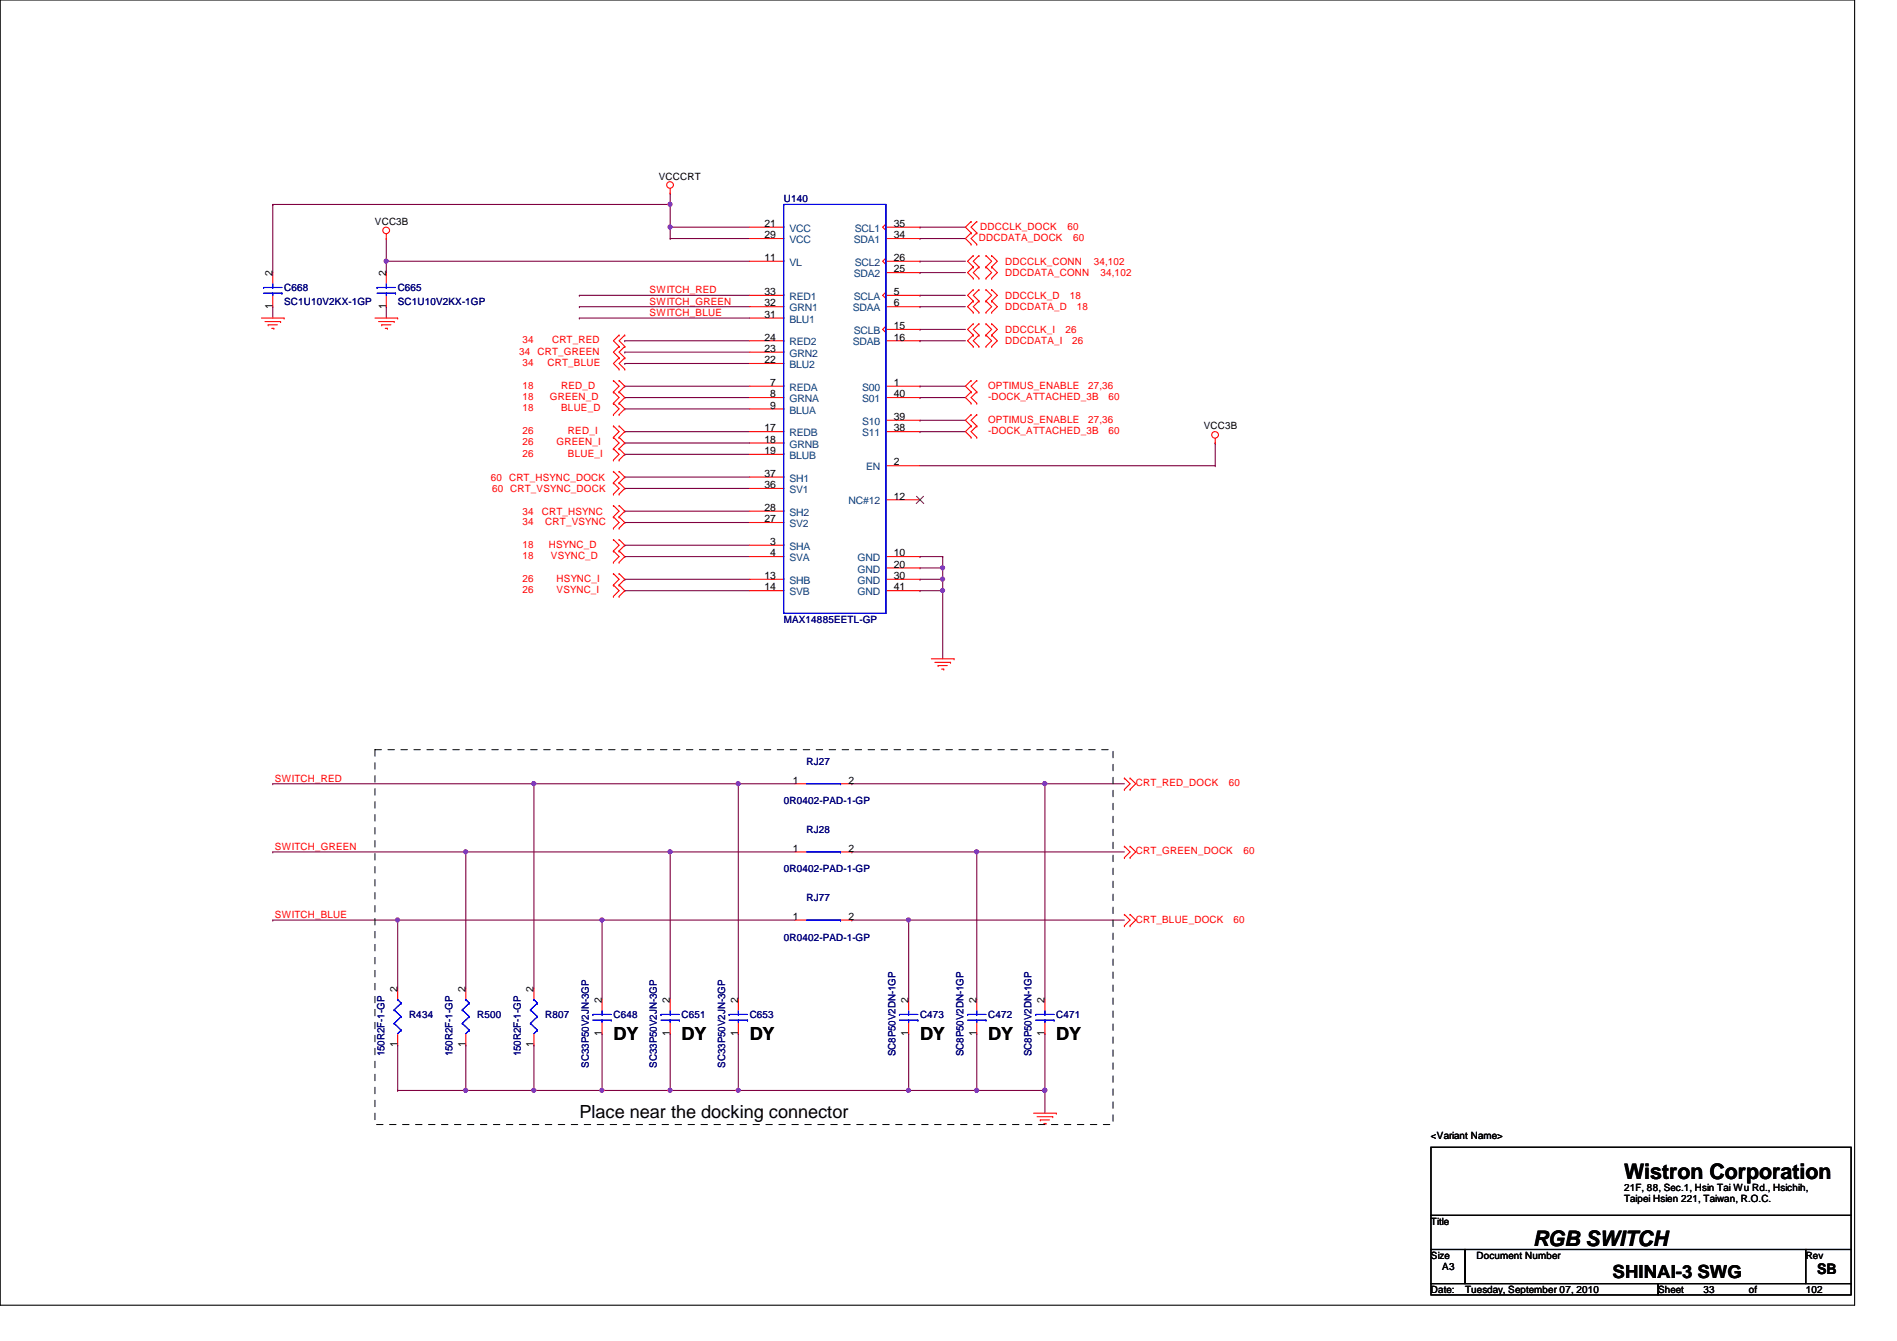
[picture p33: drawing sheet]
<svg xmlns="http://www.w3.org/2000/svg" width="297mm" height="210mm" viewBox="0 0 297 210" stroke-linecap="round" stroke-linejoin="round" font-family="sans-serif">
<defs><g id="words">
<g font-size="3.3">
<text x="254.3" y="184.5">Wistron Corporation</text>
<text x="240.1" y="195.1">RGB SWITCH</text>
</g>
<g font-size="2.8">
<text x="96.1" y="162.8">DY</text>
<text x="106.7" y="162.8">DY</text>
<text x="117.4" y="162.8">DY</text>
<text x="144.1" y="162.8">DY</text>
<text x="154.7" y="162.8">DY</text>
<text x="165.4" y="162.8">DY</text>
<text x="90.7" y="175">Place near the docking connector</text>
<text x="252.5" y="200">SHINAI-3 SWG</text>
</g>
<text font-size="2.3" x="284.5" y="199.5">SB</text>
<g font-size="1.6">
<text x="103.2" y="28.1">VCCCRT</text>
<text x="58.7" y="35.2">VCC3B</text>
<text x="119.7" y="35.5">21</text>
<text x="140" y="35.5">35</text>
<text x="119.7" y="40.9">11</text>
<text x="119.7" y="37.3">29</text>
<text x="140" y="37.3">34</text>
<text x="140" y="40.9">26</text>
<text x="42.7" y="43.2" transform="rotate(-90 42.7 43.2)">2</text>
<text x="60.4" y="43.2" transform="rotate(-90 60.4 43.2)">2</text>
<text x="119.7" y="46.2">33</text>
<text x="119.7" y="48">32</text>
<text x="140" y="42.6">25</text>
<text x="140" y="46.2">5</text>
<text x="140" y="48">6</text>
<text x="42.7" y="48.3" transform="rotate(-90 42.7 48.3)">1</text>
<text x="60.4" y="48.3" transform="rotate(-90 60.4 48.3)">1</text>
<text x="119.7" y="53.3">24</text>
<text x="119.7" y="49.7">31</text>
<text x="140" y="51.5">15</text>
<text x="140" y="53.3">16</text>
<text x="119.7" y="55.1">23</text>
<text x="119.7" y="56.9">22</text>
<text x="120.6" y="60.4">7</text>
<text x="120.6" y="62.2">8</text>
<text x="120.6" y="64">9</text>
<text x="140" y="65.7">39</text>
<text x="140" y="62.2">40</text>
<text x="140" y="60.4">1</text>
<text x="119.7" y="67.5">17</text>
<text x="119.7" y="69.3">18</text>
<text x="119.7" y="71.1">19</text>
<text x="140" y="67.5">38</text>
<text x="188.5" y="67.2">VCC3B</text>
<text x="119.7" y="76.4">36</text>
<text x="119.7" y="74.6">37</text>
<text x="140" y="72.9">2</text>
<text x="119.7" y="81.7">27</text>
<text x="119.7" y="80">28</text>
<text x="140" y="78.2">12</text>
<text x="120.6" y="87.1">4</text>
<text x="120.6" y="85.3">3</text>
<text x="140" y="88.9">20</text>
<text x="140" y="87.1">10</text>
<text x="119.7" y="92.4">14</text>
<text x="119.7" y="90.6">13</text>
<text x="140" y="90.6">30</text>
<text x="140" y="92.4">41</text>
<text x="124.2" y="122.6">1</text>
<text x="132.8" y="122.6">2</text>
<text x="124.2" y="133.3">1</text>
<text x="132.8" y="133.3">2</text>
<text x="124.2" y="144">1</text>
<text x="132.8" y="144">2</text>
<text x="62.2" y="155.2" transform="rotate(-90 62.2 155.2)">2</text>
<text x="72.9" y="155.2" transform="rotate(-90 72.9 155.2)">2</text>
<text x="83.6" y="155.2" transform="rotate(-90 83.6 155.2)">2</text>
<text x="94.2" y="157" transform="rotate(-90 94.2 157)">2</text>
<text x="104.9" y="157" transform="rotate(-90 104.9 157)">2</text>
<text x="115.6" y="157" transform="rotate(-90 115.6 157)">2</text>
<text x="142.2" y="157" transform="rotate(-90 142.2 157)">2</text>
<text x="152.9" y="157" transform="rotate(-90 152.9 157)">2</text>
<text x="163.6" y="157" transform="rotate(-90 163.6 157)">2</text>
<text x="62.2" y="163.9" transform="rotate(-90 62.2 163.9)">1</text>
<text x="72.9" y="163.9" transform="rotate(-90 72.9 163.9)">1</text>
<text x="83.6" y="163.9" transform="rotate(-90 83.6 163.9)">1</text>
<text x="94.2" y="162.1" transform="rotate(-90 94.2 162.1)">1</text>
<text x="104.9" y="162.1" transform="rotate(-90 104.9 162.1)">1</text>
<text x="115.6" y="162.1" transform="rotate(-90 115.6 162.1)">1</text>
<text x="142.2" y="162.1" transform="rotate(-90 142.2 162.1)">1</text>
<text x="152.9" y="162.1" transform="rotate(-90 152.9 162.1)">1</text>
<text x="163.6" y="162.1" transform="rotate(-90 163.6 162.1)">1</text>
<text x="224.1" y="178.4">&lt;Variant Name&gt;</text>
<text x="224.1" y="191.7">Title</text>
<text x="254.3" y="186.4">21F, 88, Sec.1, Hsin Tai Wu Rd., Hsichih,</text>
<text x="254.3" y="188.2">Taipei Hsien 221, Taiwan, R.O.C.</text>
<text x="224.1" y="197">Size</text>
<text x="231.2" y="197">Document Number</text>
<text x="282.7" y="197">Rev</text>
<text x="224.1" y="202.4">Date:</text>
<text x="225.8" y="198.8">A3</text>
<text x="229.4" y="202.4">Tuesday, September 07, 2010</text>
<text x="259.6" y="202.4">Sheet</text>
<text x="266.7" y="202.4">33</text>
<text x="273.9" y="202.4">of</text>
<text x="282.7" y="202.4">102</text>
</g>
<g font-size="1.6" fill="#000080">
<text x="122.7" y="31.7">U140</text>
<text x="44.5" y="45.6">C668</text>
<text x="44.5" y="47.7">SC1U10V2KX-1GP</text>
<text x="62.3" y="45.6">C665</text>
<text x="62.3" y="47.7">SC1U10V2KX-1GP</text>
<text x="122.7" y="97.5">MAX14885EETL-GP</text>
<text x="126.3" y="119.7">RJ27</text>
<text x="122.7" y="125.9">0R0402-PAD-1-GP</text>
<text x="126.3" y="130.3">RJ28</text>
<text x="122.7" y="136.6">0R0402-PAD-1-GP</text>
<text x="126.3" y="141">RJ77</text>
<text x="122.7" y="147.2">0R0402-PAD-1-GP</text>
<text x="64" y="159.3">R434</text>
<text x="74.7" y="159.3">R500</text>
<text x="85.4" y="159.3">R807</text>
<text x="96.1" y="159.3">C648</text>
<text x="106.7" y="159.3">C651</text>
<text x="117.4" y="159.3">C653</text>
<text x="144.1" y="159.3">C473</text>
<text x="154.7" y="159.3">C472</text>
<text x="165.4" y="159.3">C471</text>
<text x="60.2" y="165.4" transform="rotate(-90 60.2 165.4)">150R2F-1-GP</text>
<text x="70.9" y="165.4" transform="rotate(-90 70.9 165.4)">150R2F-1-GP</text>
<text x="81.5" y="165.4" transform="rotate(-90 81.5 165.4)">150R2F-1-GP</text>
<text x="92.2" y="167.1" transform="rotate(-90 92.2 167.1)">SC33P50V2JN-3GP</text>
<text x="102.9" y="167.1" transform="rotate(-90 102.9 167.1)">SC33P50V2JN-3GP</text>
<text x="113.5" y="167.1" transform="rotate(-90 113.5 167.1)">SC33P50V2JN-3GP</text>
<text x="140.2" y="165.4" transform="rotate(-90 140.2 165.4)">SC8P50V2DN-1GP</text>
<text x="150.9" y="165.4" transform="rotate(-90 150.9 165.4)">SC8P50V2DN-1GP</text>
<text x="161.5" y="165.4" transform="rotate(-90 161.5 165.4)">SC8P50V2DN-1GP</text>
</g>
<g font-size="1.6" fill="#f00">
<text x="153.5" y="35.9">DDCCLK_DOCK</text>
<text x="167.2" y="35.9">60</text>
<text x="153.3" y="37.7">DDCDATA_DOCK</text>
<text x="157.4" y="41.4">DDCCLK_CONN</text>
<text x="168.1" y="37.7">60</text>
<text x="171.3" y="41.4">34,102</text>
<text x="101.7" y="47.7">SWITCH_GREEN</text>
<text x="101.7" y="45.9">SWITCH_RED</text>
<text x="157.4" y="43.2">DDCDATA_CONN</text>
<text x="157.4" y="46.8">DDCCLK_D</text>
<text x="167.5" y="46.8">18</text>
<text x="172.3" y="43.2">34,102</text>
<text x="81.8" y="53.7">34</text>
<text x="86.4" y="53.7">CRT_RED</text>
<text x="101.7" y="49.4">SWITCH_BLUE</text>
<text x="157.4" y="53.9">DDCDATA_I</text>
<text x="157.4" y="52.1">DDCCLK_I</text>
<text x="157.4" y="48.6">DDCDATA_D</text>
<text x="166.8" y="52.1">26</text>
<text x="167.9" y="53.9">26</text>
<text x="168.6" y="48.6">18</text>
<text x="81.3" y="55.5">34</text>
<text x="81.8" y="57.3">34</text>
<text x="84.2" y="55.5">CRT_GREEN</text>
<text x="85.7" y="57.3">CRT_BLUE</text>
<text x="81.8" y="60.8">18</text>
<text x="81.8" y="64.4">18</text>
<text x="81.8" y="62.6">18</text>
<text x="86.1" y="62.6">GREEN_D</text>
<text x="87.9" y="60.8">RED_D</text>
<text x="87.9" y="64.4">BLUE_D</text>
<text x="154.7" y="60.8">OPTIMUS_ENABLE</text>
<text x="154.7" y="62.6">-DOCK_ATTACHED_3B</text>
<text x="170.4" y="60.8">27,36</text>
<text x="173.6" y="62.6">60</text>
<text x="81.8" y="67.9">26</text>
<text x="81.8" y="71.5">26</text>
<text x="81.8" y="69.7">26</text>
<text x="87.2" y="69.7">GREEN_I</text>
<text x="88.9" y="67.9">RED_I</text>
<text x="88.9" y="71.5">BLUE_I</text>
<text x="154.7" y="66.2">OPTIMUS_ENABLE</text>
<text x="154.7" y="67.9">-DOCK_ATTACHED_3B</text>
<text x="170.4" y="66.2">27,36</text>
<text x="173.6" y="67.9">60</text>
<text x="76.8" y="75.2">60</text>
<text x="77" y="77">60 CRT_VSYNC_DOCK</text>
<text x="79.7" y="75.2">CRT_HSYNC_DOCK</text>
<text x="81.8" y="80.6">34</text>
<text x="81.8" y="82.2">34</text>
<text x="84.8" y="80.6">CRT_HSYNC</text>
<text x="85.4" y="82.2">CRT_VSYNC</text>
<text x="81.8" y="87.5">18</text>
<text x="81.8" y="85.7">18</text>
<text x="85.9" y="85.7">HSYNC_D</text>
<text x="86.3" y="87.5">VSYNC_D</text>
<text x="81.8" y="91.1">26</text>
<text x="81.8" y="92.8">26</text>
<text x="87.2" y="91.1">HSYNC_I</text>
<text x="87.2" y="92.8">VSYNC_I</text>
<text x="43" y="122.3">SWITCH_RED</text>
<text x="177.8" y="123.1">CRT_RED_DOCK</text>
<text x="192.4" y="123.1">60</text>
<text x="43" y="133">SWITCH_GREEN</text>
<text x="177.8" y="133.7">CRT_GREEN_DOCK</text>
<text x="194.7" y="133.7">60</text>
<text x="43" y="143.7">SWITCH_BLUE</text>
<text x="177.8" y="144.4">CRT_BLUE_DOCK</text>
<text x="193.1" y="144.4">60</text>
</g>
<g font-size="1.6" fill="#004080">
<text x="123.6" y="41.6">VL</text>
<text x="123.6" y="36.3">VCC</text>
<text x="123.6" y="38.1">VCC</text>
<text x="133.7" y="38.1">SDA1</text>
<text x="133.9" y="36.3">SCL1</text>
<text x="133.9" y="41.6">SCL2</text>
<text x="123.6" y="46.9">RED1</text>
<text x="133.7" y="43.4">SDA2</text>
<text x="133.7" y="46.9">SCLA</text>
<text x="123.6" y="48.7">GRN1</text>
<text x="123.6" y="50.5">BLU1</text>
<text x="133.5" y="48.7">SDAA</text>
<text x="133.7" y="52.3">SCLB</text>
<text x="123.6" y="54.1">RED2</text>
<text x="123.6" y="55.8">GRN2</text>
<text x="123.6" y="57.6">BLU2</text>
<text x="133.5" y="54.1">SDAB</text>
<text x="123.6" y="61.2">REDA</text>
<text x="123.6" y="62.9">GRNA</text>
<text x="123.6" y="64.7">BLUA</text>
<text x="135" y="62.9">S01</text>
<text x="135" y="61.2">S00</text>
<text x="123.6" y="68.3">REDB</text>
<text x="123.6" y="70.1">GRNB</text>
<text x="123.6" y="71.8">BLUB</text>
<text x="135" y="68.3">S11</text>
<text x="135" y="66.5">S10</text>
<text x="123.6" y="77.2">SV1</text>
<text x="123.6" y="75.4">SH1</text>
<text x="135.6" y="73.6">EN</text>
<text x="123.6" y="82.5">SV2</text>
<text x="123.6" y="80.7">SH2</text>
<text x="132.9" y="79">NC#12</text>
<text x="123.6" y="87.8">SVA</text>
<text x="123.6" y="86.1">SHA</text>
<text x="134.3" y="89.6">GND</text>
<text x="134.3" y="87.8">GND</text>
<text x="123.6" y="93.2">SVB</text>
<text x="123.6" y="91.4">SHB</text>
<text x="134.3" y="91.4">GND</text>
<text x="134.3" y="93.2">GND</text>
</g>
</g></defs>
<path d="M0 0h290.4v204.3h-290.4z" fill="none" stroke="#000" stroke-width=".17"/>
<path d="M152.9 133.3h.1M152.9 133.3h23.2M163.6 122.7h.1M163.6 122.7h12.5M142.3 144h.1M142.3 144h33.8M163.6 170.7h.1M163.6 170.7v3.5" fill="none" stroke="#800040" stroke-width=".17"/>
<circle cx="163.6" cy="170.7" r=".32" fill="#f0f"/>
<circle cx="163.6" cy="170.7" r=".32" fill="none" stroke="#f0f" stroke-width=".17"/>
<path d="M152.9 161.8h.1M152.9 161.8v8.9" fill="none" stroke="#800040" stroke-width=".17"/>
<circle cx="152.9" cy="170.7" r=".32" fill="#f0f"/>
<circle cx="152.9" cy="170.7" r=".32" fill="none" stroke="#f0f" stroke-width=".17"/>
<path d="M142.3 161.8h.1M142.3 161.8v8.9" fill="none" stroke="#800040" stroke-width=".17"/>
<circle cx="142.3" cy="170.7" r=".32" fill="#f0f"/>
<circle cx="142.3" cy="170.7" r=".32" fill="none" stroke="#f0f" stroke-width=".17"/>
<path d="M142.3 170.7h.1M142.3 170.7h10.6M163.6 161.8h.1M163.6 161.8v8.9" fill="none" stroke="#800040" stroke-width=".17"/>
<circle cx="163.6" cy="170.7" r=".32" fill="#f0f"/>
<circle cx="163.6" cy="170.7" r=".32" fill="none" stroke="#f0f" stroke-width=".17"/>
<path d="M42.7 133.3h.1M42.7 133.3h30.2M72.9 133.3h.1M72.9 133.3v21.4M115.6 122.7h.1M115.6 122.7h8.9M42.7 144h.1M42.7 144h19.6M62.3 144h.1M62.3 144v10.7" fill="none" stroke="#800040" stroke-width=".17"/>
<circle cx="72.9" cy="133.3" r=".32" fill="#f0f"/>
<circle cx="72.9" cy="133.3" r=".32" fill="none" stroke="#f0f" stroke-width=".17"/>
<path d="M42.7 122.7h.1M42.7 122.7h40.9M83.6 122.7h.1M83.6 122.7v32M94.3 144h.1M94.3 144v12.5M94.3 144h30.2" fill="none" stroke="#800040" stroke-width=".17"/>
<circle cx="94.2" cy="144" r=".32" fill="#f0f"/>
<circle cx="94.2" cy="144" r=".32" fill="none" stroke="#f0f" stroke-width=".17"/>
<path d="M62.3 144h.1M62.3 144h32" fill="none" stroke="#800040" stroke-width=".17"/>
<circle cx="62.2" cy="144" r=".32" fill="#f0f"/>
<circle cx="62.2" cy="144" r=".32" fill="none" stroke="#f0f" stroke-width=".17"/>
<path d="M104.9 133.3h.1M104.9 133.3v23.2" fill="none" stroke="#800040" stroke-width=".17"/>
<circle cx="104.9" cy="133.3" r=".32" fill="#f0f"/>
<circle cx="104.9" cy="133.3" r=".32" fill="none" stroke="#f0f" stroke-width=".17"/>
<path d="M104.9 133.3h.1M104.9 133.3h19.6M115.6 122.7h.1M115.6 122.7v33.8" fill="none" stroke="#800040" stroke-width=".17"/>
<circle cx="115.6" cy="122.7" r=".32" fill="#f0f"/>
<circle cx="115.6" cy="122.7" r=".32" fill="none" stroke="#f0f" stroke-width=".17"/>
<path d="M83.6 122.7h.1M83.6 122.7h32" fill="none" stroke="#800040" stroke-width=".17"/>
<circle cx="83.6" cy="122.7" r=".32" fill="#f0f"/>
<circle cx="83.6" cy="122.7" r=".32" fill="none" stroke="#f0f" stroke-width=".17"/>
<path d="M142.3 144h.1M142.3 144v12.5" fill="none" stroke="#800040" stroke-width=".17"/>
<circle cx="142.3" cy="144" r=".32" fill="#f0f"/>
<circle cx="142.3" cy="144" r=".32" fill="none" stroke="#f0f" stroke-width=".17"/>
<path d="M152.9 133.3h.1M152.9 133.3v23.2M133.4 144h.1M133.4 144h8.9" fill="none" stroke="#800040" stroke-width=".17"/>
<circle cx="152.9" cy="133.3" r=".32" fill="#f0f"/>
<circle cx="152.9" cy="133.3" r=".32" fill="none" stroke="#f0f" stroke-width=".17"/>
<path d="M133.4 133.3h.1M133.4 133.3h19.5M163.6 122.7h.1M163.6 122.7v33.8" fill="none" stroke="#800040" stroke-width=".17"/>
<circle cx="163.6" cy="122.7" r=".32" fill="#f0f"/>
<circle cx="163.6" cy="122.7" r=".32" fill="none" stroke="#f0f" stroke-width=".17"/>
<path d="M133.4 122.7h.1M133.4 122.7h30.2M62.3 163.6h.1M62.3 170.7h.1M62.3 163.6v7.1M62.3 170.7h21.3M72.9 163.6h.1M72.9 170.7h.1M72.9 163.6v7.1" fill="none" stroke="#800040" stroke-width=".17"/>
<circle cx="72.9" cy="170.7" r=".32" fill="#f0f"/>
<circle cx="72.9" cy="170.7" r=".32" fill="none" stroke="#f0f" stroke-width=".17"/>
<path d="M83.6 163.6h.1M83.6 170.7h.1M83.6 163.6v7.1M83.6 170.7h10.7" fill="none" stroke="#800040" stroke-width=".17"/>
<circle cx="83.6" cy="170.7" r=".32" fill="#f0f"/>
<circle cx="83.6" cy="170.7" r=".32" fill="none" stroke="#f0f" stroke-width=".17"/>
<path d="M94.3 161.8h.1M94.3 170.7h.1M94.3 161.8v8.9M94.3 170.7h10.6" fill="none" stroke="#800040" stroke-width=".17"/>
<circle cx="94.2" cy="170.7" r=".32" fill="#f0f"/>
<circle cx="94.2" cy="170.7" r=".32" fill="none" stroke="#f0f" stroke-width=".17"/>
<path d="M104.9 161.8h.1M104.9 170.7h.1M104.9 161.8v8.9M104.9 170.7h10.7" fill="none" stroke="#800040" stroke-width=".17"/>
<circle cx="104.9" cy="170.7" r=".32" fill="#f0f"/>
<circle cx="104.9" cy="170.7" r=".32" fill="none" stroke="#f0f" stroke-width=".17"/>
<path d="M115.6 161.8h.1M115.6 170.7h.1M115.6 161.8v8.9M115.6 170.7h26.7" fill="none" stroke="#800040" stroke-width=".17"/>
<circle cx="115.6" cy="170.7" r=".32" fill="#f0f"/>
<circle cx="115.6" cy="170.7" r=".32" fill="none" stroke="#f0f" stroke-width=".17"/>
<g fill="none" stroke="#800040" stroke-width=".17">
<path d="M97.8 87.1h.1M97.8 85.3h.1M97.8 90.7h.1M97.8 87.1h19.6M97.8 85.3h19.6M97.8 90.7h19.6M144.1 87.1h.1M144.1 87.1h3.5M147.6 87.1h.1M147.6 88.9h.1M147.6 87.1v3.6M72.9 133.3h.1"/>
<path d="M72.9 133.3h32M152.9 170.7h.1M152.9 170.7h10.7"/>
</g>
<circle cx="147.6" cy="88.9" r=".32" fill="#f0f"/>
<circle cx="147.6" cy="88.9" r=".32" fill="none" stroke="#f0f" stroke-width=".17"/>
<path d="M60.5 40.9h.1M60.5 40.9h56.9M97.8 92.5h.1M97.8 92.5h19.6" fill="none" stroke="#800040" stroke-width=".17"/>
<circle cx="60.5" cy="40.9" r=".32" fill="#f0f"/>
<circle cx="60.5" cy="40.9" r=".32" fill="none" stroke="#f0f" stroke-width=".17"/>
<path d="M60.5 37.3h.1M60.5 37.3v5.4M104.9 30.2h.1M104.9 35.6h.1M104.9 30.2v1.8M104.9 35.6v1.7M104.9 35.6h12.5M42.7 48h.1M42.7 48v1.8M60.5 40.9h.1" fill="none" stroke="#800040" stroke-width=".17"/>
<circle cx="104.9" cy="35.5" r=".32" fill="#f0f"/>
<circle cx="104.9" cy="35.5" r=".32" fill="none" stroke="#f0f" stroke-width=".17"/>
<path d="M42.7 32h.1M42.7 32h62.2M104.9 32h.1M104.9 37.3h.1M104.9 32v3.6M104.9 37.3h12.5M60.5 48h.1M60.5 48v1.8" fill="none" stroke="#800040" stroke-width=".17"/>
<circle cx="104.9" cy="32" r=".32" fill="#f0f"/>
<circle cx="104.9" cy="32" r=".32" fill="none" stroke="#f0f" stroke-width=".17"/>
<path d="M42.7 32h.1M42.7 32v10.7M144.1 88.9h.1M144.1 90.7h.1M144.1 92.5h.1M144.1 88.9h3.5M144.1 90.7h3.5M144.1 92.5h3.5M147.6 92.5h.1M147.6 92.5v10.6" fill="none" stroke="#800040" stroke-width=".17"/>
<circle cx="147.6" cy="92.4" r=".32" fill="#f0f"/>
<circle cx="147.6" cy="92.4" r=".32" fill="none" stroke="#f0f" stroke-width=".17"/>
<path d="M147.6 90.7h.1M147.6 90.7v1.8" fill="none" stroke="#800040" stroke-width=".17"/>
<circle cx="147.6" cy="90.7" r=".32" fill="#f0f"/>
<circle cx="147.6" cy="90.7" r=".32" fill="none" stroke="#f0f" stroke-width=".17"/>
<g fill="none" stroke="#800040" stroke-width=".17">
<path d="M144.1 35.6h.1M144.1 37.3h.1M144.1 35.6h7.1M144.1 37.3h7.1M90.7 48h.1M90.7 49.8h.1M90.7 46.2h.1M90.7 48h26.7M90.7 49.8h26.7M90.7 46.2h26.7M97.8 53.3h.1M97.8 55.1h.1"/>
<path d="M97.8 56.9h.1M97.8 53.3h19.6M97.8 55.1h19.6M97.8 56.9h19.6M144.1 40.9h.1M144.1 42.7h.1M144.1 46.2h.1M144.1 48h.1M144.1 51.6h.1M144.1 53.3h.1M144.1 53.3h7.1M144.1 48h7.1"/>
<path d="M144.1 46.2h7.1M144.1 40.9h7.1M144.1 42.7h7.1M144.1 51.6h7.1M97.8 67.6h.1M97.8 69.3h.1M97.8 71.1h.1M97.8 62.2h.1M97.8 64h.1M97.8 60.5h.1M97.8 74.7h.1M97.8 76.5h.1"/>
<path d="M97.8 67.6h19.6M97.8 69.3h19.6M97.8 71.1h19.6M97.8 62.2h19.6M97.8 64h19.6M97.8 60.5h19.6M97.8 74.7h19.6M97.8 76.5h19.6M144.1 60.5h.1M144.1 62.2h.1M144.1 65.8h.1M144.1 67.6h.1"/>
<path d="M144.1 67.6h7.1M144.1 62.2h7.1M144.1 60.5h7.1M144.1 65.8h7.1M144.1 72.9h46.2M190.3 69.3h.1M190.3 72.9h.1M190.3 69.3v3.6M97.8 81.8h.1M97.8 80h.1M97.8 81.8h19.6M97.8 80h19.6"/>
</g>
<g fill="none" stroke="#f00" stroke-width=".17">
<path d="M60.5 37.3h.1M60.5 36.6v.7M104.9 30.2h.1M104.9 29.5v.7M117.4 35.6h5.3M117.4 37.3h5.3M138.7 35.6h5.4M138.7 37.3h5.4M138.7 35.1l-.5 .5 .5 .5M152.1 36.4h.1M152.1 34.7h.1M152.1 38.2h.1"/>
<path d="M152.1 36.4l-.9 .9 .9 .9M152.1 34.7l-.9 .9 .9 .8M152.9 34.7h.1M152.9 36.4h.1M152.9 38.2h.1M152.9 34.7l-.8 .9 .8 .8M152.9 36.4l-.8 .9 .8 .9M40.9 49.8h3.6M41.5 50.3h2.4M42 50.8h.1M42 50.8h1.4M42.5 51.4h.4"/>
<path d="M42.7 42.7v1.7M42.7 46.2v1.8M42.9 51.4h.1M43.9 50.3h.1M44.5 49.8h.1M58.7 49.8h3.6M59.3 50.3h2.4M59.8 50.8h.1M59.8 50.8h1.4M60.3 51.4h.4M60.5 42.7v1.7M60.5 46.2v1.8"/>
<path d="M60.7 51.4h.1M61.7 50.3h.1M62.3 49.8h.1M96.1 59.6h.1M96.1 59.6l.8 .9-.8 .8M96.9 54.2h.1M96.9 52.5h.1M96.9 56h.1M96.9 57.8h.1M96.9 59.6h.1M96.9 52.5l-.8 .8 .8 .9M96.9 54.2l-.8 .9 .8 .9"/>
<path d="M96.9 56l-.8 .9 .8 .9M96.9 59.6l.9 .9-.9 .8M97.8 54.2h.1M97.8 52.5h.1M97.8 56h.1M97.8 57.8h.1M97.8 52.5l-.9 .8 .9 .9M97.8 54.2l-.9 .9 .9 .9M97.8 56l-.9 .9 .9 .9M117.4 49.8h5.3M117.4 40.9h5.3M117.4 53.3h5.3"/>
<path d="M117.4 46.2h5.3M117.4 55.1h5.3M117.4 48h5.3M117.4 56.9h5.3M138.7 40.9h5.4M138.7 53.3h5.4M138.7 46.2h5.4M138.7 48h5.4M138.7 40.4l-.5 .5 .5 .5M138.7 42.7h5.4M138.7 45.7l-.5 .5 .5 .5M138.7 51.1l-.5 .5 .5 .5"/>
<path d="M138.7 51.6h5.4M152.1 59.6h.1M152.1 59.6l-.9 .9 .9 .8M152.4 54.2h.1M152.4 52.5h.1M152.4 50.7h.1M152.4 41.8h.1M152.4 40h.1M152.4 43.6h.1M152.4 48.9h.1M152.4 47.1h.1M152.4 45.3h.1"/>
<path d="M152.4 52.5l-.9 .8 .9 .9M152.4 50.7l-.9 .9 .9 .9M152.4 40l-.9 .9 .9 .9M152.4 41.8l-.9 .9 .9 .9M152.4 47.1l-.9 .9 .9 .9M152.4 45.3l-.9 .9 .9 .9M152.9 59.6h.1M152.9 59.6l-.8 .9 .8 .8M153.3 54.2h.1M153.3 52.5h.1M153.3 50.7h.1M153.3 41.8h.1"/>
<path d="M153.3 40h.1M153.3 43.6h.1M153.3 48.9h.1M153.3 47.1h.1M153.3 45.3h.1M153.3 52.5l-.9 .8 .9 .9M153.3 50.7l-.9 .9 .9 .9M153.3 40l-.9 .9 .9 .9M153.3 41.8l-.9 .9 .9 .9M153.3 47.1l-.9 .9 .9 .9M153.3 45.3l-.9 .9 .9 .9M154.4 52.5h.1"/>
<path d="M154.4 54.2h.1M154.4 50.7h.1M154.4 40h.1M154.4 41.8h.1M154.4 43.6h.1M154.4 47.1h.1M154.4 48.9h.1M154.4 45.3h.1M154.4 52.5l.9 .8-.9 .9M154.4 50.7l.9 .9-.9 .9M154.4 40l.9 .9-.9 .9M154.4 41.8l.9 .9-.9 .9"/>
<path d="M154.4 47.1l.9 .9-.9 .9M154.4 45.3l.9 .9-.9 .9M155.3 54.2h.1M155.3 52.5h.1M155.3 50.7h.1M155.3 41.8h.1M155.3 40h.1M155.3 43.6h.1M155.3 48.9h.1M155.3 47.1h.1M155.3 45.3h.1M155.3 52.5l.9 .8-.9 .9"/>
<path d="M155.3 50.7l.9 .9-.9 .9M155.3 40l.9 .9-.9 .9M155.3 41.8l.9 .9-.9 .9M155.3 47.1l.9 .9-.9 .9M155.3 45.3l.9 .9-.9 .9M96.1 66.7h.1M96.1 68.5h.1M96.1 70.2h.1M96.1 72h.1M96.1 61.3h.1M96.1 63.1h.1M96.1 64.9h.1"/>
<path d="M96.1 79.1h.1M96.1 75.6h.1M96.1 73.8h.1M96.1 77.3h.1M96.1 66.7l.8 .9-.8 .9M96.1 68.5l.8 .8-.8 .9M96.1 70.2l.8 .9-.8 .9M96.1 61.3l.8 .9-.8 .9M96.1 63.1l.8 .9-.8 .9M96.1 79.1l.8 .9-.8 .9M96.1 73.8l.8 .9-.8 .9M96.1 75.6l.8 .9-.8 .8"/>
<path d="M96.9 68.5h.1M96.9 66.7h.1M96.9 70.2h.1M96.9 72h.1M96.9 61.3h.1M96.9 63.1h.1M96.9 64.9h.1M96.9 79.1h.1M96.9 73.8h.1M96.9 75.6h.1M96.9 77.3h.1M96.9 66.7l.9 .9-.9 .9"/>
<path d="M96.9 68.5l.9 .8-.9 .9M96.9 70.2l.9 .9-.9 .9M96.9 61.3l.9 .9-.9 .9M96.9 63.1l.9 .9-.9 .9M96.9 79.1l.9 .9-.9 .9M96.9 73.8l.9 .9-.9 .9M96.9 75.6l.9 .9-.9 .8M117.4 67.6h5.3M117.4 62.2h5.3M117.4 60.5h5.3M117.4 69.3h5.3M117.4 71.1h5.3"/>
<path d="M117.4 64h5.3M117.4 76.5h5.3M117.4 74.7h5.3M138.7 67.6h5.4M138.7 65.8h5.4M138.7 62.2h5.4M138.7 78.2h5.4M138.7 60.5h5.4M138.7 72.9h5.4M152.1 61.3h.1M152.1 63.1h.1M152.1 66.7h.1"/>
<path d="M152.1 64.9h.1M152.1 68.5h.1M152.1 61.3l-.9 .9 .9 .9M152.1 64.9l-.9 .9 .9 .9M152.1 66.7l-.9 .9 .9 .9M152.9 61.3h.1M152.9 63.1h.1M152.9 64.9h.1M152.9 66.7h.1M152.9 68.5h.1M152.9 61.3l-.8 .9 .8 .9M152.9 64.9l-.8 .9 .8 .9"/>
<path d="M152.9 66.7l-.8 .9 .8 .9M190.3 69.3h.1M190.3 68.6v.7M96.1 89.8h.1M96.1 91.6h.1M96.1 93.3h.1M96.1 84.5h.1M96.1 86.2h.1M96.1 88h.1M96.1 80.9h.1M96.1 82.7h.1M96.1 89.8l.8 .9-.8 .9"/>
<path d="M96.1 91.6l.8 .9-.8 .8M96.1 84.5l.8 .8-.8 .9M96.1 86.2l.8 .9-.8 .9M96.1 80.9l.8 .9-.8 .9M96.9 91.6h.1M96.9 89.8h.1M96.9 93.3h.1M96.9 86.2h.1M96.9 84.5h.1M96.9 88h.1M96.9 80.9h.1M96.9 82.7h.1"/>
<path d="M96.9 89.8l.9 .9-.9 .9M96.9 91.6l.9 .9-.9 .8M96.9 84.5l.9 .8-.9 .9M96.9 86.2l.9 .9-.9 .9M96.9 80.9l.9 .9-.9 .9M117.4 90.7h5.3M117.4 87.1h5.3M117.4 92.5h5.3M117.4 81.8h5.3M117.4 80h5.3M117.4 85.3h5.3M138.7 88.9h5.4"/>
<path d="M138.7 90.7h5.4M138.7 87.1h5.4M138.7 92.5h5.4M145.8 103.1h3.6M146.4 103.7h2.4M146.9 104.2h.1M146.9 104.2h1.4M147.4 104.7h.4M147.8 104.7h.1M148.8 103.7h.1M149.4 103.1h.1M124.5 133.3h1.8"/>
<path d="M124.5 122.7h1.8M131.6 133.3h1.8M131.6 122.7h1.8M176.1 134.2h.1M176.1 132.5h.1M176.1 123.6h.1M176.1 121.8h.1M176.1 132.5l.8 .8-.8 .9M176.1 121.8l.8 .9-.8 .9M176.9 134.2h.1M176.9 132.5h.1M176.9 123.6h.1"/>
<path d="M176.9 121.8h.1M176.9 132.5l.9 .8-.9 .9M176.9 121.8l.9 .9-.9 .9M62.3 154.7v1.8M72.9 154.7v1.8M83.6 154.7v1.8M94.3 156.5v1.7M104.9 156.5v1.7M115.6 156.5v1.7M124.5 144h1.8M131.6 144h1.8M142.3 156.5v1.7"/>
<path d="M152.9 156.5v1.7M163.6 156.5v1.7M176.1 144.9h.1M176.1 143.1h.1M176.1 143.1l.8 .9-.8 .9M176.9 144.9h.1M176.9 143.1h.1M176.9 143.1l.9 .9-.9 .9M62.3 161.8v1.8M72.9 161.8v1.8M83.6 161.8v1.8M94.3 160v1.8"/>
<path d="M104.9 160v1.8M115.6 160v1.8M142.3 160v1.8M152.9 160v1.8M161.8 174.2h3.6M162.4 174.8h2.4M162.9 175.3h.1M162.9 175.3h1.4M163.4 175.9h.4M163.6 160v1.8M163.8 175.9h.1M164.8 174.8h.1"/>
<path d="M165.4 174.2h.1"/>
<circle cx="60.5" cy="36.1" r=".52"/>
<circle cx="104.9" cy="29" r=".52"/>
<circle cx="190.3" cy="68.1" r=".52"/>
</g>
<path d="M224.1 179.6h65.8v10.6h-65.8zM224.1 190.2h65.8v5.4h-65.8zM224.1 195.6h5.3v5.3h-5.3zM229.4 195.6h53.3v5.3h-53.3zM282.7 195.6h7.2v5.3h-7.2zM224.1 200.9h35.5v1.8h-35.5zM259.6 200.9h30.3v1.8h-30.3z" fill="none" stroke="#000" stroke-width=".17"/>
<path d="M58.7 117.3h115.6v58.7h-115.6z" fill="none" stroke="#000" stroke-width=".16" stroke-dasharray="1 1 1 1 1 1 1 1"/>
<g fill="none" stroke="#00f" stroke-width=".17">
<path d="M122.7 32h16v64h-16zM41.3 45h.1M41.3 45.9h2.9M41.3 45h2.9M42.7 45.9h.1M42.7 45h.1M42.7 44.4v.6M42.7 45.9v.3M44.2 45.9h.1M59.1 45h.1M59.1 45.9h2.8M59.1 45h2.8"/>
<path d="M60.5 45.9h.1M60.5 45h.1M60.5 44.4v.6M60.5 45.9v.3M61.9 45.9h.1M126.3 133.3h5.3M126.3 122.7h5.3M131.6 133.3h.1M131.6 122.7h.1M61.7 158.1h.1M61.7 158.1l1.1 1M62.3 156.5h.1"/>
<path d="M62.3 156.5l.5 .5M62.8 159.1h.1M62.8 157h.1M62.8 159.1l-1.1 1.1M62.8 157l-1.1 1.1M72.4 158.1h.1M72.4 158.1l1.1 1M72.9 156.5h.1M72.9 156.5l.6 .5M73.5 159.1h.1M73.5 157h.1M73.5 159.1l-1.1 1.1"/>
<path d="M73.5 157l-1.1 1.1M83.1 158.1h.1M83.1 158.1l1.1 1M83.6 156.5h.1M83.6 156.5l.6 .5M84.2 159.1h.1M84.2 157h.1M84.2 159.1l-1.1 1.1M84.2 157l-1.1 1.1M92.8 158.8h.1M92.8 159.7h2.9M92.8 158.8h2.9"/>
<path d="M94.3 159.7h.1M94.3 158.8h.1M94.3 158.2v.6M94.3 159.7v.3M95.7 159.7h.1M103.5 158.8h.1M103.5 159.7h2.9M103.5 158.8h2.9M104.9 159.7h.1M104.9 158.8h.1M104.9 158.2v.6M104.9 159.7v.3"/>
<path d="M106.4 159.7h.1M114.2 158.8h.1M114.2 159.7h2.8M114.2 158.8h2.8M115.6 159.7h.1M115.6 158.8h.1M115.6 158.2v.6M115.6 159.7v.3M117 159.7h.1M126.3 144h5.3M131.6 144h.1M140.8 158.8h.1"/>
<path d="M140.8 159.7h2.9M140.8 158.8h2.9M142.3 159.7h.1M142.3 158.8h.1M142.3 158.2v.6M142.3 159.7v.3M143.7 159.7h.1M151.5 158.8h.1M151.5 159.7h2.9M151.5 158.8h2.9M152.9 159.7h.1M152.9 158.8h.1"/>
<path d="M152.9 158.2v.6M152.9 159.7v.3M154.4 159.7h.1M162.2 158.8h.1M162.2 159.7h2.9M162.2 158.8h2.9M163.6 159.7h.1M163.6 158.8h.1M163.6 158.2v.6M163.6 159.7v.3M165.1 159.7h.1M61.7 160.2h.1"/>
<path d="M61.7 160.2l1.1 1M62.8 161.2h.1M62.8 161.2l-.5 .6M72.4 160.2h.1M72.4 160.2l1.1 1M73.5 161.2h.1M73.5 161.2l-.6 .6M83.1 160.2h.1M83.1 160.2l1.1 1M84.2 161.2h.1M84.2 161.2l-.6 .6"/>
</g>
<path d="M143.5 77.7l1.1 1.1M144.6 77.7l-1.1 1.1" fill="none" stroke="#804000" stroke-width=".16"/>
<circle cx="163.6" cy="170.7" r=".32" fill="#f0f"/>
<circle cx="163.6" cy="170.7" r=".32" fill="none" stroke="#f0f" stroke-width=".17"/>
<circle cx="152.9" cy="170.7" r=".32" fill="#f0f"/>
<circle cx="152.9" cy="170.7" r=".32" fill="none" stroke="#f0f" stroke-width=".17"/>
<circle cx="142.3" cy="170.7" r=".32" fill="#f0f"/>
<circle cx="142.3" cy="170.7" r=".32" fill="none" stroke="#f0f" stroke-width=".17"/>
<circle cx="163.6" cy="170.7" r=".32" fill="#f0f"/>
<circle cx="163.6" cy="170.7" r=".32" fill="none" stroke="#f0f" stroke-width=".17"/>
<circle cx="72.9" cy="133.3" r=".32" fill="#f0f"/>
<circle cx="72.9" cy="133.3" r=".32" fill="none" stroke="#f0f" stroke-width=".17"/>
<circle cx="94.2" cy="144" r=".32" fill="#f0f"/>
<circle cx="94.2" cy="144" r=".32" fill="none" stroke="#f0f" stroke-width=".17"/>
<circle cx="62.2" cy="144" r=".32" fill="#f0f"/>
<circle cx="62.2" cy="144" r=".32" fill="none" stroke="#f0f" stroke-width=".17"/>
<circle cx="104.9" cy="133.3" r=".32" fill="#f0f"/>
<circle cx="104.9" cy="133.3" r=".32" fill="none" stroke="#f0f" stroke-width=".17"/>
<circle cx="115.6" cy="122.7" r=".32" fill="#f0f"/>
<circle cx="115.6" cy="122.7" r=".32" fill="none" stroke="#f0f" stroke-width=".17"/>
<circle cx="83.6" cy="122.7" r=".32" fill="#f0f"/>
<circle cx="83.6" cy="122.7" r=".32" fill="none" stroke="#f0f" stroke-width=".17"/>
<circle cx="142.3" cy="144" r=".32" fill="#f0f"/>
<circle cx="142.3" cy="144" r=".32" fill="none" stroke="#f0f" stroke-width=".17"/>
<circle cx="152.9" cy="133.3" r=".32" fill="#f0f"/>
<circle cx="152.9" cy="133.3" r=".32" fill="none" stroke="#f0f" stroke-width=".17"/>
<circle cx="163.6" cy="122.7" r=".32" fill="#f0f"/>
<circle cx="163.6" cy="122.7" r=".32" fill="none" stroke="#f0f" stroke-width=".17"/>
<circle cx="72.9" cy="170.7" r=".32" fill="#f0f"/>
<circle cx="72.9" cy="170.7" r=".32" fill="none" stroke="#f0f" stroke-width=".17"/>
<circle cx="83.6" cy="170.7" r=".32" fill="#f0f"/>
<circle cx="83.6" cy="170.7" r=".32" fill="none" stroke="#f0f" stroke-width=".17"/>
<circle cx="94.2" cy="170.7" r=".32" fill="#f0f"/>
<circle cx="94.2" cy="170.7" r=".32" fill="none" stroke="#f0f" stroke-width=".17"/>
<circle cx="104.9" cy="170.7" r=".32" fill="#f0f"/>
<circle cx="104.9" cy="170.7" r=".32" fill="none" stroke="#f0f" stroke-width=".17"/>
<circle cx="115.6" cy="170.7" r=".32" fill="#f0f"/>
<circle cx="115.6" cy="170.7" r=".32" fill="none" stroke="#f0f" stroke-width=".17"/>
<circle cx="147.6" cy="88.9" r=".32" fill="#f0f"/>
<circle cx="147.6" cy="88.9" r=".32" fill="none" stroke="#f0f" stroke-width=".17"/>
<circle cx="60.5" cy="40.9" r=".32" fill="#f0f"/>
<circle cx="60.5" cy="40.9" r=".32" fill="none" stroke="#f0f" stroke-width=".17"/>
<circle cx="104.9" cy="35.5" r=".32" fill="#f0f"/>
<circle cx="104.9" cy="35.5" r=".32" fill="none" stroke="#f0f" stroke-width=".17"/>
<circle cx="104.9" cy="32" r=".32" fill="#f0f"/>
<circle cx="104.9" cy="32" r=".32" fill="none" stroke="#f0f" stroke-width=".17"/>
<circle cx="147.6" cy="92.4" r=".32" fill="#f0f"/>
<circle cx="147.6" cy="92.4" r=".32" fill="none" stroke="#f0f" stroke-width=".17"/>
<circle cx="147.6" cy="90.7" r=".32" fill="#f0f"/>
<circle cx="147.6" cy="90.7" r=".32" fill="none" stroke="#f0f" stroke-width=".17"/>
<use href="#words"/>
</svg>
